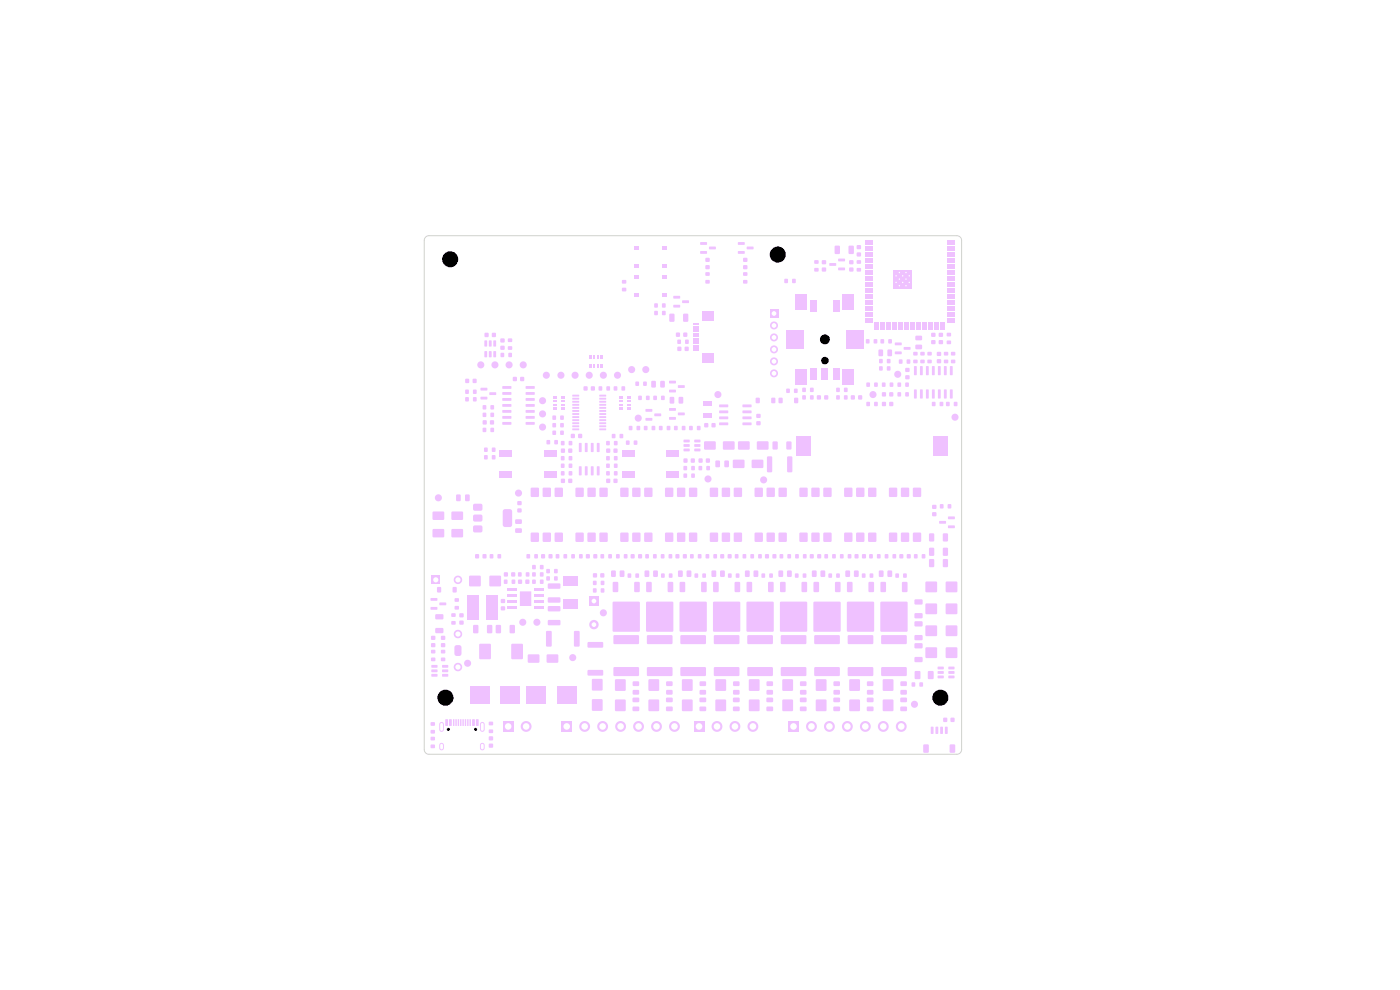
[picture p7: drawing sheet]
<svg xmlns="http://www.w3.org/2000/svg" width="297mm" height="210mm" viewBox="0 0 297 210" stroke-linecap="round" stroke-linejoin="round" font-family="sans-serif">
<g fill="#efc1ff">
<path d="M195.9 158h1.1l-.1 1.7-1-.1z"/>
<path d="M201.5 158h1.1l-.1 1.7-1-.1z"/>
<path d="M93.3 157.8a.5 .5 0 0 1 .5-.2 .5 .5 0 0 1 .4 .5v.6a.5 .5 0 0 1-.5 .5 .5 .5 0 0 1-.5-.5z"/>
<path d="M101.9 157.8a.5 .5 0 0 1 .6-.2 .5 .5 0 0 1 .3 .5v.6a.5 .5 0 0 1-.5 .5 .5 .5 0 0 1-.5-.5z"/>
<path d="M91.4 158h.8v.7h-.8z"/>
<path d="M103.7 157.8h.9v.8h-.9z"/>
<path d="M91.4 156.3h.8v.7h-.8z"/>
<path d="M103.7 156.2h.9v.8h-.9z"/>
<path d="M197.5 154.2h.5v1.5l-.5-.1z"/>
<path d="M198.5 154.2h.5v1.5l-.5-.1z"/>
<path d="M199.5 154.2h.5v1.5l-.5-.1z"/>
<path d="M200.5 154.2h.5v1.5l-.5-.1z"/>
<path d="M91.4 154.9h.8v.7h-.8z"/>
<path d="M103.7 154.8h.9v.7h-.9z"/>
<path d="M106.7 152.9h2.3v2.3h-2.3z"/>
<path d="M119.1 152.9h2.3v2.3h-2.3z"/>
<path d="M147.1 152.9h2.3v2.3h-2.3z"/>
<path d="M167.2 152.9h2.3v2.3h-2.3z"/>
<path d="M93.3 153.3a.5 .5 0 0 1 .5-.1 .5 .5 0 0 1 .4 .4v1.1a.5 .5 0 0 1-.5 .5 .5 .5 0 0 1-.5-.5z"/>
<path d="M101.9 153.3a.5 .5 0 0 1 .6-.1 .5 .5 0 0 1 .3 .4v1.1a.5 .5 0 0 1-.5 .5 .5 .5 0 0 1-.5-.5z"/>
<path d="M94.5 152.6h.5v1.4l-.5-.1z"/>
<path d="M95.3 152.6h.5v1.4l-.5-.1z"/>
<path d="M96.1 152.6h.3l-.1 1.4-.2-.1z"/>
<path d="M96.6 152.6h.3l-.1 1.4-.2-.1z"/>
<path d="M97.1 152.6h.3l-.1 1.4-.2-.1z"/>
<path d="M97.6 152.6h.3l-.1 1.4-.2-.1z"/>
<path d="M98.1 152.6h.3l-.1 1.4-.2-.1z"/>
<path d="M98.6 152.6h.3l-.1 1.4-.2-.1z"/>
<path d="M99.1 152.6h.3l-.1 1.4-.2-.1z"/>
<path d="M99.6 152.6h.3l-.1 1.4-.2-.1z"/>
<path d="M100.2 152.6h.5v1.4l-.5-.1z"/>
<path d="M101 152.6h.5v1.4l-.5-.1z"/>
<path d="M91.4 153.2h.8v.7h-.8z"/>
<path d="M103.7 153.1h.9v.7h-.9z"/>
<path d="M200.1 152.3h.8v.8h-.8z"/>
<path d="M201.7 152.3h.8v.8h-.8z"/>
<path d="M130.5 148.4h2.2v2.4h-2.2z"/>
<path d="M134.2 149.9h1.3l.1 .9h-1.3z"/>
<path d="M137.6 148.4h2.2v2.4h-2.2z"/>
<path d="M141.3 149.9h1.3l.1 .9h-1.3z"/>
<path d="M144.7 148.4h2.2v2.4h-2.2z"/>
<path d="M148.4 149.9h1.3l.1 .9h-1.3z"/>
<path d="M151.8 148.4h2.2v2.4h-2.2z"/>
<path d="M155.5 149.9h1.3l.1 .9h-1.3z"/>
<path d="M158.9 148.4h2.2v2.4h-2.2z"/>
<path d="M162.6 149.9h1.3l.1 .9h-1.3z"/>
<path d="M166 148.4h2.2v2.4h-2.2z"/>
<path d="M169.7 149.9h1.3l.1 .9h-1.3z"/>
<path d="M173.1 148.4h2.2v2.4h-2.2z"/>
<path d="M176.8 149.9h1.3l.1 .9h-1.3z"/>
<path d="M180.2 148.4h2.2v2.4h-2.2z"/>
<path d="M183.9 149.9h1.3l.1 .9h-1.3z"/>
<path d="M187.3 148.4h2.2v2.4h-2.2z"/>
<path d="M191 149.9h1.3l.1 .9h-1.3z"/>
<path d="M125.6 148.4h2.2v2.3h-2.2z"/>
<path d="M99.7 145.5h4.2v3.8h-4.2z"/>
<path d="M106.1 145.5h4.2v3.8h-4.2z"/>
<path d="M111.7 145.5h4.2v3.8h-4.2z"/>
<path d="M118.1 145.5h4.2v3.8h-4.2z"/>
<path d="M134.2 148h1.3l.1 .9h-1.3z"/>
<path d="M141.3 148h1.3l.1 .9h-1.3z"/>
<path d="M148.4 148h1.3l.1 .9h-1.3z"/>
<path d="M155.5 148h1.3l.1 .9h-1.3z"/>
<path d="M162.6 148h1.3l.1 .9h-1.3z"/>
<path d="M169.7 148h1.3l.1 .9h-1.3z"/>
<path d="M176.8 148h1.3l.1 .9h-1.3z"/>
<path d="M183.9 148h1.3l.1 .9h-1.3z"/>
<path d="M191 148h1.3l.1 .9h-1.3z"/>
<path d="M134.3 146.4h1.2l.1 .9h-1.3z"/>
<path d="M141.4 146.4h1.2l.1 .9h-1.3z"/>
<path d="M148.5 146.4h1.2l.1 .9h-1.3z"/>
<path d="M155.6 146.4h1.2l.1 .9h-1.3z"/>
<path d="M162.7 146.4h1.2l.1 .9h-1.3z"/>
<path d="M169.8 146.4h1.2l.1 .9h-1.3z"/>
<path d="M176.9 146.4h1.2l.1 .9h-1.3z"/>
<path d="M184 146.4h1.2l.1 .9h-1.3z"/>
<path d="M191.1 146.4h1.2l.1 .9h-1.3z"/>
<path d="M130.5 144.1h2.2v2.4h-2.2z"/>
<path d="M137.6 144.1h2.2v2.4h-2.2z"/>
<path d="M144.7 144.1h2.2v2.4h-2.2z"/>
<path d="M151.8 144.1h2.2v2.4h-2.2z"/>
<path d="M158.9 144.1h2.2v2.4h-2.2z"/>
<path d="M166 144.1h2.2v2.4h-2.2z"/>
<path d="M173.1 144.1h2.2v2.4h-2.2z"/>
<path d="M180.2 144.1h2.2v2.4h-2.2z"/>
<path d="M187.3 144.1h2.2v2.4h-2.2z"/>
<path d="M125.6 144.1h2.2v2.3h-2.2z"/>
<path d="M193.4 144.8h.7v.8h-.7z"/>
<path d="M195.1 144.8h.7v.8h-.7z"/>
<path d="M134.3 144.6h1.2l.1 .8-1.3 .1z"/>
<path d="M141.4 144.6h1.2l.1 .8-1.3 .1z"/>
<path d="M148.5 144.6h1.2l.1 .8-1.3 .1z"/>
<path d="M155.6 144.6h1.2l.1 .8-1.3 .1z"/>
<path d="M162.7 144.6h1.2l.1 .8-1.3 .1z"/>
<path d="M169.8 144.6h1.2l.1 .8-1.3 .1z"/>
<path d="M176.9 144.6h1.2l.1 .8-1.3 .1z"/>
<path d="M184 144.6h1.2l.1 .8-1.3 .1z"/>
<path d="M191.1 144.6h1.2l.1 .8-1.3 .1z"/>
<path d="M194.1 142.4h1.1v1.6h-1.1z"/>
<path d="M196.9 142.4h1.1v1.6h-1.1z"/>
<path d="M198.9 143.3h1.2l.1 .5-1.2 .1z"/>
<path d="M201.2 143.3h1.2l.1 .5-1.2 .1z"/>
<path d="M91.5 143h1.2l.1 .5h-1.2z"/>
<path d="M93.8 143h1.2l.1 .5h-1.2z"/>
<path d="M130.2 141.6l5.2-.1 .2 .2v1.6l-.3 .1h-5l-.2-.2z"/>
<path d="M137.3 141.6l5.2-.1 .2 .2v1.6l-.3 .1h-5l-.2-.2z"/>
<path d="M144.4 141.6l5.2-.1 .2 .2v1.6l-.3 .1h-5l-.2-.2z"/>
<path d="M151.5 141.6l5.2-.1 .2 .2v1.6l-.3 .1h-5l-.2-.2z"/>
<path d="M158.6 141.6l5.2-.1 .2 .2v1.6l-.3 .1h-5l-.2-.2z"/>
<path d="M165.7 141.6l5.2-.1 .2 .2v1.6l-.3 .1h-5l-.2-.2z"/>
<path d="M172.8 141.6l5.2-.1 .2 .2v1.6l-.3 .1h-5l-.2-.2z"/>
<path d="M179.9 141.6l5.2-.1 .2 .2v1.6l-.3 .1h-5l-.2-.2z"/>
<path d="M187 141.6l5.2-.1 .2 .2v1.6l-.3 .1h-5l-.2-.2z"/>
<path d="M124.7 142.2l3.1-.1 .2 .2v.8l-.3 .2h-2.9l-.2-.2z"/>
<path d="M198.9 142.4h1.2l.1 .5h-1.2z"/>
<path d="M201.2 142.4h1.2l.1 .5h-1.2z"/>
<path d="M91.5 142h1.2l.1 .5-1.2 .1z"/>
<path d="M93.8 142h1.2l.1 .5-1.2 .1z"/>
<path d="M198.9 141.4h1.2l.1 .5-1.2 .1z"/>
<path d="M201.2 141.4h1.2l.1 .5-1.2 .1z"/>
<path d="M91.5 141.1h1.2l.1 .5h-1.2z"/>
<path d="M93.8 141.1h1.2l.1 .5h-1.2z"/>
<path d="M112 138.9l2.3-.1 .1 1.7-2.3 .1z"/>
<path d="M116 138.9l2.3-.1 .1 1.7-2.3 .1z"/>
<path d="M194.1 139.4h1.5l.1 .1v.8l-.2 .2h-1.4l-.1-.3z"/>
<path d="M91.5 139.5h.8v.7h-.8z"/>
<path d="M93.6 139.5h.8v.7h-.8z"/>
<path d="M101.7 136.6l2.2-.1 .2 .2-.1 3.1-2.3-.1z"/>
<path d="M108.5 136.6l2.2-.1 .2 .2-.1 3.1-2.3-.1z"/>
<path d="M196.4 137.4h2.3v2.1h-2.3z"/>
<path d="M200.7 137.4h2.3v2.1h-2.3z"/>
<path d="M96.6 136.9l.9-.1 .4 .4v1.5l-.3 .4-.8 .1-.4-.4v-1.5z"/>
<path d="M91.5 137.9h.8v.7h-.8z"/>
<path d="M93.6 137.9h.8v.7h-.8z"/>
<path d="M194.1 136.5l1.5-.1 .1 .2v.8l-.2 .1h-1.4l-.1-.2z"/>
<path d="M124.7 136.2h3.1l.2 .2v.8l-.3 .2h-2.9l-.2-.2z"/>
<path d="M91.5 136.5h.8v.7h-.8z"/>
<path d="M93.6 136.5h.8v.7h-.8z"/>
<path d="M115.9 133.9l.9-.1 .2 .2 .1 2.9-.2 .3h-.9l-.2-.2z"/>
<path d="M121.8 133.9l.9-.1 .3 .2v2.9l-.2 .3h-.9l-.1-.2z"/>
<path d="M130.2 134.8l5.2-.1 .2 .3v1.5l-.3 .1h-5l-.2-.2z"/>
<path d="M137.3 134.8l5.2-.1 .2 .3v1.5l-.3 .1h-5l-.2-.2z"/>
<path d="M144.4 134.8l5.2-.1 .2 .3v1.5l-.3 .1h-5l-.2-.2z"/>
<path d="M151.5 134.8l5.2-.1 .2 .3v1.5l-.3 .1h-5l-.2-.2z"/>
<path d="M158.6 134.8l5.2-.1 .2 .3v1.5l-.3 .1h-5l-.2-.2z"/>
<path d="M165.7 134.8l5.2-.1 .2 .3v1.5l-.3 .1h-5l-.2-.2z"/>
<path d="M172.8 134.8l5.2-.1 .2 .3v1.5l-.3 .1h-5l-.2-.2z"/>
<path d="M179.9 134.8l5.2-.1 .2 .3v1.5l-.3 .1h-5l-.2-.2z"/>
<path d="M187 134.8l5.2-.1 .2 .3v1.5l-.3 .1h-5l-.2-.2z"/>
<path d="M194.1 134.8l1.5-.1 .1 .2v.8l-.2 .1h-1.4l-.1-.2z"/>
<path d="M91.5 134.9h.8v.8h-.8z"/>
<path d="M93.6 134.9h.8v.8h-.8z"/>
<path d="M196.4 132.7h2.3v2.2h-2.3z"/>
<path d="M200.7 132.7h2.3v2.2h-2.3z"/>
<path d="M100.4 132.6l.8-.1 .3 .2v1.4l-.2 .2h-.8l-.1-.1z"/>
<path d="M103.4 132.6l.8-.1 .2 .2v1.4l-.1 .2h-.8l-.2-.1z"/>
<path d="M105.2 132.6l.9-.1 .2 .2v1.4l-.2 .2h-.8l-.1-.1z"/>
<path d="M108.2 132.6l.8-.1 .2 .2v1.4l-.1 .2h-.8l-.2-.1z"/>
<path d="M92.4 133.3l1.5-.1 .2 .2v.8l-.3 .1h-1.3l-.2-.2z"/>
<path d="M130 127.7h5.7v6.2h-5.7z"/>
<path d="M137.1 127.7h5.7v6.2h-5.7z"/>
<path d="M144.2 127.7h5.7v6.2h-5.7z"/>
<path d="M151.3 127.7h5.7v6.2h-5.7z"/>
<path d="M158.4 127.7h5.7v6.2h-5.7z"/>
<path d="M165.5 127.7h5.7v6.2h-5.7z"/>
<path d="M172.6 127.7h5.7v6.2h-5.7z"/>
<path d="M179.7 127.7h5.7v6.2h-5.7z"/>
<path d="M186.8 127.7h5.7v6.2h-5.7z"/>
<path d="M194.1 131.8h1.5l.1 .2v.7l-.2 .2h-1.4l-.1-.3z"/>
<path d="M116.3 131.6l2.4-.1 .2 .2v.8l-.2 .1h-2.3l-.2-.2z"/>
<path d="M95.8 131.8h.8v.7h-.8z"/>
<path d="M97.5 131.7h.8v.8h-.8z"/>
<path d="M92.4 130.3h1.5l.2 .2v.7l-.3 .2h-1.3l-.2-.2z"/>
<path d="M99.1 126.2h2.4v5.2h-2.4z"/>
<path d="M103.3 126.2h2.4v5.2h-2.4z"/>
<path d="M194.1 130.1h1.5l.1 .1v.8l-.2 .2h-1.4l-.1-.3z"/>
<path d="M97.5 130.1h.8v.8h-.8z"/>
<path d="M95.8 130.1h.8v.7h-.8z"/>
<path d="M196.4 128.1h2.3v2.1h-2.3z"/>
<path d="M200.7 128.1h2.3v2.1h-2.3z"/>
<path d="M116.3 128.6h2.4l.2 .1v.8l-.2 .2h-2.3l-.2-.2z"/>
<path d="M106.3 128.7h.8v.7h-.8z"/>
<path d="M91.4 128.8h1.3l.1 .5h-1.4z"/>
<path d="M96.5 128.6h.8v.7h-.8z"/>
<path d="M107.8 128.6h1.9v.6h-1.9z"/>
<path d="M113.3 128.6h1.9v.6h-1.9z"/>
<path d="M119.5 127.2h3.2v2h-3.2z"/>
<path d="M110.3 125.5h2.4v3h-2.4z"/>
<path d="M125 126.5h2v2h-2z"/>
<path d="M93.2 127.8h1.4l.1 .5-1.4 .1z"/>
<path d="M194.1 127.2l1.5-.1 .1 .2v.8l-.2 .1h-1.4l-.1-.2z"/>
<path d="M106.3 127.1h.8v.8h-.8z"/>
<path d="M107.8 127.3h1.9v.6h-1.9z"/>
<path d="M113.3 127.3h1.9v.6h-1.9z"/>
<path d="M116.3 126.8l2.4-.1 .2 .2v.8l-.2 .1h-2.3l-.2-.2z"/>
<path d="M96.5 126.9h.8v.7h-.8z"/>
<path d="M91.4 126.9h1.3l.1 .5h-1.4z"/>
<path d="M107.8 126.1h1.9v.6h-1.9z"/>
<path d="M113.3 126.1h1.9v.6h-1.9z"/>
<path d="M125.8 124.8h.7v.9h-.7z"/>
<path d="M127.5 124.8h.7v.9h-.7z"/>
<path d="M92.8 124.6h.7v1h-.7z"/>
<path d="M96.1 124.6h.7v1h-.7z"/>
<path d="M196.4 123.4h2.3v2.2h-2.3z"/>
<path d="M200.7 123.4h2.3v2.2h-2.3z"/>
<path d="M130 123.5l.9-.1 .3 .2v1.8l-.2 .2h-.8l-.2-.1z"/>
<path d="M134.6 123.5l.9-.1 .2 .2v1.8l-.1 .2h-.9l-.2-.1z"/>
<path d="M137.1 123.5l.9-.1 .3 .2v1.8l-.2 .2h-.8l-.2-.1z"/>
<path d="M141.7 123.5l.9-.1 .2 .2v1.8l-.1 .2h-.9l-.2-.1z"/>
<path d="M144.2 123.5l.9-.1 .3 .2v1.8l-.2 .2h-.8l-.2-.1z"/>
<path d="M148.8 123.5l.9-.1 .2 .2v1.8l-.1 .2h-.9l-.2-.1z"/>
<path d="M151.3 123.5l.9-.1 .3 .2v1.8l-.2 .2h-.8l-.2-.1z"/>
<path d="M155.9 123.5l.9-.1 .2 .2v1.8l-.1 .2h-.9l-.2-.1z"/>
<path d="M158.4 123.5l.9-.1 .3 .2v1.8l-.2 .2h-.8l-.2-.1z"/>
<path d="M163 123.5l.9-.1 .2 .2v1.8l-.1 .2h-.9l-.2-.1z"/>
<path d="M165.5 123.5l.9-.1 .3 .2v1.8l-.2 .2h-.8l-.2-.1z"/>
<path d="M170.1 123.5l.9-.1 .2 .2v1.8l-.1 .2h-.9l-.2-.1z"/>
<path d="M172.6 123.5l.9-.1 .3 .2v1.8l-.2 .2h-.8l-.2-.1z"/>
<path d="M177.2 123.5l.9-.1 .2 .2v1.8l-.1 .2h-.9l-.2-.1z"/>
<path d="M179.7 123.5l.9-.1 .3 .2v1.8l-.2 .2h-.8l-.2-.1z"/>
<path d="M184.3 123.5l.9-.1 .2 .2v1.8l-.1 .2h-.9l-.2-.1z"/>
<path d="M186.8 123.5l.9-.1 .3 .2v1.8l-.2 .2h-.8l-.2-.1z"/>
<path d="M191.4 123.5l.9-.1 .2 .2v1.8l-.1 .2h-.9l-.2-.1z"/>
<path d="M107.8 124.8h1.9v.6h-1.9z"/>
<path d="M113.3 124.8h1.9v.6h-1.9z"/>
<path d="M116.3 123.8h2.4l.2 .1v.8l-.2 .2h-2.3l-.2-.2z"/>
<path d="M99.6 122.2h2.3v2.1h-2.3z"/>
<path d="M103.9 122.2h2.3v2.1h-2.3z"/>
<path d="M119.5 122.3h3.2v2h-3.2z"/>
<path d="M125.8 123.2h.7v.9h-.7z"/>
<path d="M127.5 123.2h.7v.9h-.7z"/>
<path d="M91.5 122.1h1.9v1.8h-1.9z"/>
<path d="M106.9 123h.7v.8h-.7z"/>
<path d="M108.6 123h.7v.8h-.7z"/>
<path d="M109.9 123h.8v.8h-.8z"/>
<path d="M111.5 123h.8v.8h-.8z"/>
<path d="M112.9 123h.7v.8h-.7z"/>
<path d="M114.6 123h.7v.8h-.7z"/>
<path d="M115.9 122.3h.7v.8h-.7z"/>
<path d="M117.6 122.3h.7v.8h-.7z"/>
<path d="M133.2 121.7h.7v.8h-.7z"/>
<path d="M134.8 121.7h.7v.8h-.7z"/>
<path d="M140.3 121.7h.7v.8h-.7z"/>
<path d="M141.9 121.7h.7v.8h-.7z"/>
<path d="M147.4 121.7h.7v.8h-.7z"/>
<path d="M149 121.7h.7v.8h-.7z"/>
<path d="M154.5 121.7h.7v.8h-.7z"/>
<path d="M156.1 121.7h.7v.8h-.7z"/>
<path d="M161.6 121.7h.7v.8h-.7z"/>
<path d="M163.2 121.7h.7v.8h-.7z"/>
<path d="M168.7 121.7h.7v.8h-.7z"/>
<path d="M170.3 121.7h.7v.8h-.7z"/>
<path d="M175.8 121.7h.7v.8h-.7z"/>
<path d="M177.4 121.7h.7v.8h-.7z"/>
<path d="M182.9 121.7h.7v.8h-.7z"/>
<path d="M184.5 121.7h.7v.8h-.7z"/>
<path d="M190 121.7h.7v.8h-.7z"/>
<path d="M191.6 121.7h.7v.8h-.7z"/>
<path d="M125.8 121.6h.8v.9h-.8z"/>
<path d="M127.4 121.6h.8v.9h-.8z"/>
<path d="M129.7 121.1h.9l-.1 1.3-.8-.1z"/>
<path d="M131.5 121.1h.9v1.3l-.9-.1z"/>
<path d="M136.8 121.1h.9l-.1 1.3-.8-.1z"/>
<path d="M138.6 121.1h.9v1.3l-.9-.1z"/>
<path d="M143.9 121.1h.9l-.1 1.3-.8-.1z"/>
<path d="M145.7 121.1h.9v1.3l-.9-.1z"/>
<path d="M151 121.1h.9l-.1 1.3-.8-.1z"/>
<path d="M152.8 121.1h.9v1.3l-.9-.1z"/>
<path d="M158.1 121.1h.9l-.1 1.3-.8-.1z"/>
<path d="M159.9 121.1h.9v1.3l-.9-.1z"/>
<path d="M165.2 121.1h.9l-.1 1.3-.8-.1z"/>
<path d="M167 121.1h.9v1.3l-.9-.1z"/>
<path d="M172.3 121.1h.9l-.1 1.3-.8-.1z"/>
<path d="M174.1 121.1h.9v1.3l-.9-.1z"/>
<path d="M179.4 121.1h.9l-.1 1.3-.8-.1z"/>
<path d="M181.2 121.1h.9v1.3l-.9-.1z"/>
<path d="M186.5 121.1h.9l-.1 1.3-.8-.1z"/>
<path d="M188.3 121.1h.9v1.3l-.9-.1z"/>
<path d="M106.9 121.4h.8v.9h-.8z"/>
<path d="M108.5 121.4h.8v.9h-.8z"/>
<path d="M109.9 121.4h.7v.9h-.7z"/>
<path d="M111.6 121.4h.7v.9h-.7z"/>
<path d="M112.9 121.4h.7v.9h-.7z"/>
<path d="M114.6 121.4h.7v.9h-.7z"/>
<path d="M115.9 120.7h.7v.9h-.7z"/>
<path d="M117.6 120.7h.7v.9h-.7z"/>
<path d="M112.9 119.9h.7v.8h-.7z"/>
<path d="M114.6 119.9h.7v.8h-.7z"/>
<path d="M197.1 118.6h.9l.2 .1v1.4l-.2 .2h-.7l-.2-.1z"/>
<path d="M200.1 118.6h.8l.2 .1v1.4l-.1 .2h-.8l-.2-.1z"/>
<path d="M100.8 117.6h.8v.8h-.8z"/>
<path d="M102.4 117.6h.8v.8h-.8z"/>
<path d="M103.9 117.6h.7v.8h-.7z"/>
<path d="M105.6 117.6h.7v.8h-.7z"/>
<path d="M111.7 117.6h.7v.8h-.7z"/>
<path d="M113.4 117.6h.7v.8h-.7z"/>
<path d="M114.8 117.6h.8v.8h-.8z"/>
<path d="M116.4 117.6h.8v.8h-.8z"/>
<path d="M117.9 117.6h.7v.8h-.7z"/>
<path d="M119.6 117.6h.7v.8h-.7z"/>
<path d="M121.2 117.6h.7v.8h-.7z"/>
<path d="M122.9 117.6h.7v.8h-.7z"/>
<path d="M124.3 117.6h.8v.8h-.8z"/>
<path d="M125.9 117.6h.8v.8h-.8z"/>
<path d="M127.4 117.6h.7v.8h-.7z"/>
<path d="M129.1 117.6h.7v.8h-.7z"/>
<path d="M130.7 117.6h.7v.8h-.7z"/>
<path d="M132.4 117.6h.7v.8h-.7z"/>
<path d="M133.8 117.6h.8v.8h-.8z"/>
<path d="M135.4 117.6h.8v.8h-.8z"/>
<path d="M136.9 117.6h.7v.8h-.7z"/>
<path d="M138.6 117.6h.7v.8h-.7z"/>
<path d="M140.2 117.6h.7v.8h-.7z"/>
<path d="M141.9 117.6h.7v.8h-.7z"/>
<path d="M143.3 117.6h.8v.8h-.8z"/>
<path d="M144.9 117.6h.8v.8h-.8z"/>
<path d="M146.4 117.6h.7v.8h-.7z"/>
<path d="M148.1 117.6h.7v.8h-.7z"/>
<path d="M149.7 117.6h.7v.8h-.7z"/>
<path d="M151.4 117.6h.7v.8h-.7z"/>
<path d="M152.8 117.6h.8v.8h-.8z"/>
<path d="M154.4 117.6h.8v.8h-.8z"/>
<path d="M155.9 117.6h.7v.8h-.7z"/>
<path d="M157.6 117.6h.7v.8h-.7z"/>
<path d="M159.2 117.6h.7v.8h-.7z"/>
<path d="M160.9 117.6h.7v.8h-.7z"/>
<path d="M162.3 117.6h.8v.8h-.8z"/>
<path d="M163.9 117.6h.8v.8h-.8z"/>
<path d="M165.4 117.6h.7v.8h-.7z"/>
<path d="M167.1 117.6h.7v.8h-.7z"/>
<path d="M168.7 117.6h.7v.8h-.7z"/>
<path d="M170.4 117.6h.7v.8h-.7z"/>
<path d="M171.8 117.6h.8v.8h-.8z"/>
<path d="M173.4 117.6h.8v.8h-.8z"/>
<path d="M174.9 117.6h.7v.8h-.7z"/>
<path d="M176.6 117.6h.7v.8h-.7z"/>
<path d="M178.2 117.6h.7v.8h-.7z"/>
<path d="M179.9 117.6h.7v.8h-.7z"/>
<path d="M181.3 117.6h.8v.8h-.8z"/>
<path d="M182.9 117.6h.8v.8h-.8z"/>
<path d="M184.4 117.6h.7v.8h-.7z"/>
<path d="M186.1 117.6h.7v.8h-.7z"/>
<path d="M187.7 117.6h.7v.8h-.7z"/>
<path d="M189.4 117.6h.7v.8h-.7z"/>
<path d="M190.8 117.6h.8v.8h-.8z"/>
<path d="M192.4 117.6h.8v.8h-.8z"/>
<path d="M193.9 117.6h.7v.8h-.7z"/>
<path d="M195.6 117.6h.7v.8h-.7z"/>
<path d="M197.1 116.2h.9l.2 .1v1.4l-.2 .2h-.7l-.2-.1z"/>
<path d="M200.1 116.2h.8l.2 .1v1.4l-.1 .2h-.8l-.2-.1z"/>
<path d="M112.6 113h1.7v1.9h-1.7z"/>
<path d="M115.2 113h1.6v1.9h-1.6z"/>
<path d="M117.7 113h1.7v1.9h-1.7z"/>
<path d="M122.1 113h1.7v1.9h-1.7z"/>
<path d="M124.7 113h1.6v1.9h-1.6z"/>
<path d="M127.2 113h1.7v1.9h-1.7z"/>
<path d="M131.6 113h1.7v1.9h-1.7z"/>
<path d="M134.2 113h1.6v1.9h-1.6z"/>
<path d="M136.7 113h1.7v1.9h-1.7z"/>
<path d="M141.1 113h1.7v1.9h-1.7z"/>
<path d="M143.7 113h1.6v1.9h-1.6z"/>
<path d="M146.2 113h1.7v1.9h-1.7z"/>
<path d="M150.6 113h1.7v1.9h-1.7z"/>
<path d="M153.2 113h1.6v1.9h-1.6z"/>
<path d="M155.7 113h1.7v1.9h-1.7z"/>
<path d="M160.1 113h1.7v1.9h-1.7z"/>
<path d="M162.7 113h1.6v1.9h-1.6z"/>
<path d="M165.2 113h1.7v1.9h-1.7z"/>
<path d="M169.6 113h1.7v1.9h-1.7z"/>
<path d="M172.2 113h1.6v1.9h-1.6z"/>
<path d="M174.7 113h1.7v1.9h-1.7z"/>
<path d="M179.1 113h1.7v1.9h-1.7z"/>
<path d="M181.7 113h1.6v1.9h-1.6z"/>
<path d="M184.2 113h1.7v1.9h-1.7z"/>
<path d="M188.6 113h1.7v1.9h-1.7z"/>
<path d="M191.2 113h1.6v1.9h-1.6z"/>
<path d="M193.7 113h1.7v1.9h-1.7z"/>
<path d="M197.1 113.2l.9-.1 .2 .2v1.3l-.2 .3h-.7l-.2-.2z"/>
<path d="M200.1 113.2l.8-.1 .2 .2v1.3l-.1 .3h-.8l-.2-.2z"/>
<path d="M91.8 112.3l2.3-.1 .1 1.7-2.3 .1z"/>
<path d="M95.8 112.3l2.3-.1 .1 1.7-2.3 .1z"/>
<path d="M109.3 112.1h1.3l.1 .8-1.3 .1z"/>
<path d="M100.5 111.5h1.7l.2 .3-.1 1-.3 .1h-1.5l-.1-.3v-.9z"/>
<path d="M201.1 111.5h1.4l.1 .5h-1.4z"/>
<path d="M106.8 108.1l.2-.1h1.1l.5 .3 .1 3-.3 .4-1.4 .1-.3-.3v-3z"/>
<path d="M109.3 110.2h1.3l.1 .8-1.3 .1z"/>
<path d="M199.3 110.5h1.3l.1 .5-1.4 .1z"/>
<path d="M100.5 109.2h1.7l.2 .3-.1 1-.3 .2-1.5-.1-.1-.3v-.9z"/>
<path d="M91.8 108.6l2.3-.1 .1 1.7-2.3 .1z"/>
<path d="M95.8 108.6l2.3-.1 .1 1.7-2.3 .1z"/>
<path d="M201.1 109.6h1.4l.1 .5h-1.4z"/>
<path d="M197.8 108.7h.8v.8h-.8z"/>
<path d="M109.8 107.9h.8v.8h-.8z"/>
<path d="M100.5 106.9h1.7l.2 .3-.1 1-.3 .2-1.5-.1-.1-.3v-.9z"/>
<path d="M197.8 107.1h.8v.8h-.8z"/>
<path d="M199.4 107h.7v.8h-.7z"/>
<path d="M201.1 107h.7v.8h-.7z"/>
<path d="M109.8 106.3h.8v.8h-.8z"/>
<path d="M96.8 104.9l.9 .1-.1 1.3-.8-.1z"/>
<path d="M98.7 104.9l.9 .1-.1 1.3-.8-.1z"/>
<path d="M112.6 103.5h1.7v1.9h-1.7z"/>
<path d="M115.2 103.5h1.6v1.9h-1.6z"/>
<path d="M117.7 103.5h1.7v1.9h-1.7z"/>
<path d="M122.1 103.5h1.7v1.9h-1.7z"/>
<path d="M124.7 103.5h1.6v1.9h-1.6z"/>
<path d="M127.2 103.5h1.7v1.9h-1.7z"/>
<path d="M131.6 103.5h1.7v1.9h-1.7z"/>
<path d="M134.2 103.5h1.6v1.9h-1.6z"/>
<path d="M136.7 103.5h1.7v1.9h-1.7z"/>
<path d="M141.1 103.5h1.7v1.9h-1.7z"/>
<path d="M143.7 103.5h1.6v1.9h-1.6z"/>
<path d="M146.2 103.5h1.7v1.9h-1.7z"/>
<path d="M150.6 103.5h1.7v1.9h-1.7z"/>
<path d="M153.2 103.5h1.6v1.9h-1.6z"/>
<path d="M155.7 103.5h1.7v1.9h-1.7z"/>
<path d="M160.1 103.5h1.7v1.9h-1.7z"/>
<path d="M162.7 103.5h1.6v1.9h-1.6z"/>
<path d="M165.2 103.5h1.7v1.9h-1.7z"/>
<path d="M169.6 103.5h1.7v1.9h-1.7z"/>
<path d="M172.2 103.5h1.6v1.9h-1.6z"/>
<path d="M174.7 103.5h1.7v1.9h-1.7z"/>
<path d="M179.1 103.5h1.7v1.9h-1.7z"/>
<path d="M181.7 103.5h1.6v1.9h-1.6z"/>
<path d="M184.2 103.5h1.7v1.9h-1.7z"/>
<path d="M188.6 103.5h1.7v1.9h-1.7z"/>
<path d="M191.2 103.5h1.6v1.9h-1.6z"/>
<path d="M193.7 103.5h1.7v1.9h-1.7z"/>
<path d="M119 101.6h.8v.8h-.8z"/>
<path d="M120.6 101.6h.8v.8h-.8z"/>
<path d="M128.6 101.6h.8v.8h-.8z"/>
<path d="M130.2 101.6h.8v.8h-.8z"/>
<path d="M106 100.1h2.6v1.3h-2.6z"/>
<path d="M115.4 100.1h2.6v1.3h-2.6z"/>
<path d="M132 100.1h2.6v1.3h-2.6z"/>
<path d="M141.4 100.1h2.6v1.3h-2.6z"/>
<path d="M145 100.5h.7v.8h-.7z"/>
<path d="M146.7 100.5h.7v.8h-.7z"/>
<path d="M119 100h.7v.8h-.7z"/>
<path d="M120.7 100h.7v.8h-.7z"/>
<path d="M128.6 100h.7v.8h-.7z"/>
<path d="M130.3 100h.7v.8h-.7z"/>
<path d="M122.8 98.9l.6 .1-.1 1.8h-.5z"/>
<path d="M124.1 98.9l.6 .1-.1 1.8h-.5z"/>
<path d="M125.4 98.9l.5 .1-.1 1.8h-.5z"/>
<path d="M126.6 98.9l.6 .1-.1 1.8h-.5z"/>
<path d="M162.8 96.9l.8-.1 .2 .2v3l-.2 .2h-.7l-.2-.2z"/>
<path d="M167 96.9l.9-.1 .2 .2v3l-.2 .2h-.7l-.2-.2z"/>
<path d="M145 98.9h.7v.8h-.7z"/>
<path d="M146.7 98.9h.7v.8h-.7z"/>
<path d="M148.2 98.9h.7v.8h-.7z"/>
<path d="M149.9 98.9h.7v.8h-.7z"/>
<path d="M155.5 97.6l2.3-.1 .1 1.7-2.3 .1z"/>
<path d="M159.5 97.6l2.3-.1 .1 1.7-2.3 .1z"/>
<path d="M119 98.4h.7v.8h-.7z"/>
<path d="M120.7 98.4h.7v.8h-.7z"/>
<path d="M128.6 98.4h.7v.8h-.7z"/>
<path d="M130.3 98.4h.7v.8h-.7z"/>
<path d="M151.8 97.7l.9 .1-.1 1.3-.8-.1z"/>
<path d="M153.7 97.7l.9 .1-.1 1.3-.8-.1z"/>
<path d="M145 97.3h.8v.8h-.8z"/>
<path d="M146.6 97.3h.8v.8h-.8z"/>
<path d="M148.2 97.3h.8v.8h-.8z"/>
<path d="M149.8 97.3h.8v.8h-.8z"/>
<path d="M119 96.8h.7v.8h-.7z"/>
<path d="M120.7 96.8h.7v.8h-.7z"/>
<path d="M128.6 96.8h.7v.8h-.7z"/>
<path d="M130.3 96.8h.7v.8h-.7z"/>
<path d="M102.7 96.6h.7v.8h-.7z"/>
<path d="M104.4 96.6h.7v.8h-.7z"/>
<path d="M106 95.5h2.6v1.5h-2.6z"/>
<path d="M115.4 95.5h2.6v1.5h-2.6z"/>
<path d="M132 95.5h2.6v1.5h-2.6z"/>
<path d="M141.4 95.5h2.6v1.5h-2.6z"/>
<path d="M169 92.6h3v4.2h-3z"/>
<path d="M198 92.6h3v4.2h-3z"/>
<path d="M119 95.2h.8v.8h-.8z"/>
<path d="M120.6 95.2h.8v.8h-.8z"/>
<path d="M128.6 95.2h.8v.8h-.8z"/>
<path d="M130.2 95.2h.8v.8h-.8z"/>
<path d="M122.8 94h.6l-.1 1.9-.5-.1z"/>
<path d="M124.1 94h.6l-.1 1.9-.5-.1z"/>
<path d="M125.4 94h.5l-.1 1.9-.5-.1z"/>
<path d="M126.6 94h.6l-.1 1.9-.5-.1z"/>
<path d="M102.7 95h.7v.8h-.7z"/>
<path d="M104.4 95h.7v.8h-.7z"/>
<path d="M145 95.2h1.2l.1 .5h-1.2z"/>
<path d="M147.3 95.2h1.2l.1 .5h-1.2z"/>
<path d="M149.4 93.7l2.3-.1 .1 1.7-2.3 .1z"/>
<path d="M153.4 93.7l2.3-.1 .1 1.7-2.3 .1z"/>
<path d="M156.6 93.7l2.3-.1 .1 1.7-2.3 .1z"/>
<path d="M160.6 93.7l2.3-.1 .1 1.7-2.3 .1z"/>
<path d="M163.9 93.7l.8-.1 .3 .2v1.3l-.2 .3h-.7l-.2-.2z"/>
<path d="M166.9 93.7l.8-.1 .2 .2v1.3l-.1 .3h-.8l-.2-.2z"/>
<path d="M145 94.2h1.2l.1 .5-1.2 .1z"/>
<path d="M147.3 94.2h1.2l.1 .5-1.2 .1z"/>
<path d="M119 93.6h.7v.8h-.7z"/>
<path d="M120.7 93.6h.7v.8h-.7z"/>
<path d="M128.6 93.6h.7v.8h-.7z"/>
<path d="M130.3 93.6h.7v.8h-.7z"/>
<path d="M132.8 93.5h.7v.8h-.7z"/>
<path d="M134.5 93.5h.7v.8h-.7z"/>
<path d="M116 93.4h.7v.8h-.7z"/>
<path d="M117.6 93.4h.7v.8h-.7z"/>
<path d="M145 93.3h1.2l.1 .5h-1.2z"/>
<path d="M147.3 93.3h1.2l.1 .5h-1.2z"/>
<path d="M129.8 92.1h.7v.8h-.7z"/>
<path d="M131.5 92.1h.7v.8h-.7z"/>
<path d="M121.1 92.1h.8v.8h-.8z"/>
<path d="M122.7 92.1h.8v.8h-.8z"/>
<path d="M117.2 91.4h.7v.8h-.7z"/>
<path d="M118.9 91.4h.7v.8h-.7z"/>
<path d="M102.4 90.8h.7v.8h-.7z"/>
<path d="M104.1 90.8h.7v.8h-.7z"/>
<path d="M121.4 90.9h1.4l.1 .3-1.4 .1z"/>
<path d="M127.2 90.9h1.3l.1 .3-1.4 .1z"/>
<path d="M133.4 90.4h.7v.8h-.7z"/>
<path d="M135.1 90.4h.7v.8h-.7z"/>
<path d="M136.6 90.4h.7v.8h-.7z"/>
<path d="M138.3 90.4h.7v.8h-.7z"/>
<path d="M139.8 90.4h.7v.8h-.7z"/>
<path d="M141.5 90.4h.7v.8h-.7z"/>
<path d="M143 90.4h.7v.8h-.7z"/>
<path d="M144.7 90.4h.7v.8h-.7z"/>
<path d="M146.2 90.4h.7v.8h-.7z"/>
<path d="M147.9 90.4h.7v.8h-.7z"/>
<path d="M117.2 89.8h.7v.8h-.7z"/>
<path d="M118.9 89.8h.7v.8h-.7z"/>
<path d="M149.4 89.8h.8v.8h-.8z"/>
<path d="M151 89.8h.8v.8h-.8z"/>
<path d="M121.4 90.3l1.4-.1 .1 .4h-1.4z"/>
<path d="M127.2 90.3l1.3-.1 .1 .4h-1.4z"/>
<path d="M160.5 89.4h.8v.8h-.8z"/>
<path d="M152.6 89.6h1.8l.1 .5-1.9 .1z"/>
<path d="M157.5 89.6h1.9v.5l-1.8 .1z"/>
<path d="M106.6 89.6l1.8-.1 .1 .5-1.9 .1z"/>
<path d="M111.5 89.6l1.9-.1v.5l-1.8 .1z"/>
<path d="M102.4 89.2h.8v.8h-.8z"/>
<path d="M104 89.2h.8v.8h-.8z"/>
<path d="M121.4 89.6h1.4l.1 .3-1.4 .1z"/>
<path d="M127.2 89.6h1.3l.1 .3-1.4 .1z"/>
<path d="M121.4 89l1.4-.1 .1 .4h-1.4z"/>
<path d="M127.2 89l1.3-.1 .1 .4h-1.4z"/>
<path d="M137 88.7h1.3l.1 .5h-1.4z"/>
<path d="M117.2 88.2h.7v.8h-.7z"/>
<path d="M118.9 88.2h.7v.8h-.7z"/>
<path d="M142 88.5h1.3l.1 .5h-1.4z"/>
<path d="M152.6 88.4l1.8-.1 .1 .5-1.9 .1z"/>
<path d="M157.5 88.4l1.9-.1v.5l-1.8 .1z"/>
<path d="M106.6 88.3h1.8l.1 .4-1.9 .1z"/>
<path d="M111.5 88.3h1.9v.4l-1.8 .1z"/>
<path d="M121.4 88.3h1.4l.1 .3-1.4 .1z"/>
<path d="M127.2 88.3h1.3l.1 .3-1.4 .1z"/>
<path d="M160.5 87.8h.8v.8h-.8z"/>
<path d="M149.1 87.7h1.8v1h-1.8z"/>
<path d="M102.4 87.6h.7v.8h-.7z"/>
<path d="M104.1 87.6h.7v.8h-.7z"/>
<path d="M138.8 87.7h1.4l.1 .5-1.4 .1z"/>
<path d="M143.8 87.5h1.4l.1 .5-1.4 .1z"/>
<path d="M121.4 87.7l1.4-.1 .1 .4h-1.4z"/>
<path d="M127.2 87.7l1.3-.1 .1 .4h-1.4z"/>
<path d="M152.6 87.1h1.8l.1 .5-1.9 .1z"/>
<path d="M157.5 87.1h1.9v.5l-1.8 .1z"/>
<path d="M106.6 87h1.8l.1 .5-1.9 .1z"/>
<path d="M111.5 87h1.9v.5l-1.8 .1z"/>
<path d="M121.4 87h1.4l.1 .3-1.4 .1z"/>
<path d="M127.2 87h1.3l.1 .3-1.4 .1z"/>
<path d="M137 86.8h1.3l.1 .5h-1.4z"/>
<path d="M142 86.6h1.3l.1 .5h-1.4z"/>
<path d="M117.3 86.4h.8v.6h-.8z"/>
<path d="M119.1 86.4h.8v.6h-.8z"/>
<path d="M131.3 86.4h.8v.6h-.8z"/>
<path d="M133.1 86.4h.8v.6h-.8z"/>
<path d="M102.4 86h.7v.8h-.7z"/>
<path d="M104.1 86h.7v.8h-.7z"/>
<path d="M121.4 86.4l1.4-.1 .1 .4h-1.4z"/>
<path d="M127.2 86.4l1.3-.1 .1 .4h-1.4z"/>
<path d="M152.6 85.8h1.8l.1 .5-1.9 .1z"/>
<path d="M157.5 85.8h1.9v.5l-1.8 .1z"/>
<path d="M106.6 85.7h1.8l.1 .5-1.9 .1z"/>
<path d="M111.5 85.7h1.9v.5l-1.8 .1z"/>
<path d="M183.8 85.3h.7v.8h-.7z"/>
<path d="M185.5 85.3h.7v.8h-.7z"/>
<path d="M187.1 85.3h.8v.8h-.8z"/>
<path d="M188.7 85.3h.8v.8h-.8z"/>
<path d="M197.7 85.3h.7v.8h-.7z"/>
<path d="M199.4 85.3h.7v.8h-.7z"/>
<path d="M200.7 85.3h.7v.8h-.7z"/>
<path d="M202.4 85.3h.7v.8h-.7z"/>
<path d="M149.1 85.1h1.8v1h-1.8z"/>
<path d="M117.3 85.7h.8v.4h-.8z"/>
<path d="M119.1 85.7h.8v.4h-.8z"/>
<path d="M131.3 85.7h.8v.4h-.8z"/>
<path d="M133.1 85.7h.8v.4h-.8z"/>
<path d="M121.4 85.7h1.4l.1 .3-1.4 .1z"/>
<path d="M127.2 85.7h1.3l.1 .3-1.4 .1z"/>
<path d="M142.1 84.2l.9 .1-.1 1.3-.8-.1z"/>
<path d="M144 84.2l.9 .1-.1 1.3-.8-.1z"/>
<path d="M160.4 84.4h.7v1.1h-.7z"/>
<path d="M163.7 84.4h.7v1.1h-.7z"/>
<path d="M165.2 84.4h.8v1.1h-.8z"/>
<path d="M168.5 84.4h.8v1.1h-.8z"/>
<path d="M121.4 85.1l1.4-.1 .1 .4h-1.4z"/>
<path d="M127.2 85.1l1.3-.1 .1 .4h-1.4z"/>
<path d="M117.3 84.9h.8v.4h-.8z"/>
<path d="M119.1 84.9h.8v.4h-.8z"/>
<path d="M131.3 84.9h.8v.4h-.8z"/>
<path d="M133.1 84.9h.8v.4h-.8z"/>
<path d="M98.7 84.3h.7v.8h-.7z"/>
<path d="M100.4 84.3h.7v.8h-.7z"/>
<path d="M106.6 84.5l1.8-.1 .1 .5-1.9 .1z"/>
<path d="M111.5 84.5l1.9-.1v.5l-1.8 .1z"/>
<path d="M135.4 84h.7v.8h-.7z"/>
<path d="M137.1 84h.7v.8h-.7z"/>
<path d="M138.6 84h.7v.8h-.7z"/>
<path d="M140.3 84h.7v.8h-.7z"/>
<path d="M121.4 84.4h1.4l.1 .3-1.4 .1z"/>
<path d="M127.2 84.4h1.3l.1 .3-1.4 .1z"/>
<path d="M170.2 83.9h.7v.8h-.7z"/>
<path d="M171.9 83.9h.7v.8h-.7z"/>
<path d="M173.3 83.9h.8v.8h-.8z"/>
<path d="M174.9 83.9h.8v.8h-.8z"/>
<path d="M177.4 83.9h.7v.8h-.7z"/>
<path d="M179.1 83.9h.7v.8h-.7z"/>
<path d="M180.5 83.9h.8v.8h-.8z"/>
<path d="M182.1 83.9h.8v.8h-.8z"/>
<path d="M102 84.2h1.3l.1 .5h-1.4z"/>
<path d="M117.3 84.1h.8v.5h-.8z"/>
<path d="M119.1 84.1h.8v.5h-.8z"/>
<path d="M131.3 84.1h.8v.5h-.8z"/>
<path d="M133.1 84.1h.8v.5h-.8z"/>
<path d="M193.9 82.6l.6 .1-.1 1.8h-.5z"/>
<path d="M195.2 82.6l.5 .1v1.8h-.5z"/>
<path d="M196.5 82.6l.5 .1-.1 1.8h-.5z"/>
<path d="M197.7 82.6l.6 .1-.1 1.8h-.5z"/>
<path d="M199 82.6l.6 .1-.1 1.8h-.5z"/>
<path d="M200.3 82.6l.5 .1-.1 1.8h-.4z"/>
<path d="M201.6 82.6l.5 .1-.1 1.8h-.5z"/>
<path d="M121.4 83.8l1.4-.1 .1 .4h-1.4z"/>
<path d="M127.2 83.8l1.3-.1 .1 .4h-1.4z"/>
<path d="M187.1 83.2h.8v.9h-.8z"/>
<path d="M188.7 83.2h.8v.9h-.8z"/>
<path d="M190.4 83.2h.7v.9h-.7z"/>
<path d="M192.1 83.2h.7v.9h-.7z"/>
<path d="M103.8 83.2h1.4l.1 .5-1.4 .1z"/>
<path d="M106.6 83.2h1.8l.1 .5h-1.9z"/>
<path d="M111.5 83.2h1.9v.5h-1.8z"/>
<path d="M98.7 82.7h.7v.8h-.7z"/>
<path d="M100.4 82.7h.7v.8h-.7z"/>
<path d="M166.8 82.5h.7v.8h-.7z"/>
<path d="M168.5 82.5h.7v.8h-.7z"/>
<path d="M142 82.7h1.3l.1 .5h-1.4z"/>
<path d="M170.2 82.3h.7v.8h-.7z"/>
<path d="M171.9 82.3h.7v.8h-.7z"/>
<path d="M177.4 82.3h.7v.8h-.7z"/>
<path d="M179.1 82.3h.7v.8h-.7z"/>
<path d="M123.8 82h.8v.8h-.8z"/>
<path d="M125.4 82h.8v.8h-.8z"/>
<path d="M127 82h.7v.8h-.7z"/>
<path d="M128.7 82h.7v.8h-.7z"/>
<path d="M130.2 82h.7v.8h-.7z"/>
<path d="M131.9 82h.7v.8h-.7z"/>
<path d="M102 82.3h1.3l.1 .5h-1.4z"/>
<path d="M106.6 81.9h1.8l.1 .5-1.9 .1z"/>
<path d="M111.5 81.9h1.9v.5l-1.8 .1z"/>
<path d="M143.8 81.7h1.4l.1 .5-1.4 .1z"/>
<path d="M138.2 80.8l.9 .1-.1 1.3-.8-.1z"/>
<path d="M140.1 80.8l.9 .1-.1 1.3-.8-.1z"/>
<path d="M183.8 81.2h.7v.8h-.7z"/>
<path d="M185.5 81.2h.7v.8h-.7z"/>
<path d="M187.1 81.2h.7v.8h-.7z"/>
<path d="M188.8 81.2h.7v.8h-.7z"/>
<path d="M190.4 81.2h.7v.8h-.7z"/>
<path d="M192.1 81.2h.7v.8h-.7z"/>
<path d="M134.8 81h.7v.8h-.7z"/>
<path d="M136.5 81h.7v.8h-.7z"/>
<path d="M168.7 78.3h2.6v3.2h-2.6z"/>
<path d="M178.7 78.3h2.6v3.2h-2.6z"/>
<path d="M142 80.8h1.3l.1 .5h-1.4z"/>
<path d="M98.7 80.4h.8v.8h-.8z"/>
<path d="M100.3 80.4h.8v.8h-.8z"/>
<path d="M108.8 80h.8v.8h-.8z"/>
<path d="M110.4 80h.8v.8h-.8z"/>
<path d="M171.9 78.1h1.3v2.4h-1.3z"/>
<path d="M174.3 78.1h1.3v2.4h-1.3z"/>
<path d="M176.9 78.1h1.3v2.4h-1.3z"/>
<path d="M192.1 79.6h.8v.8h-.8z"/>
<path d="M193.9 77.7h.6l-.1 1.9-.5-.1z"/>
<path d="M195.2 77.7h.5v1.9l-.5-.1z"/>
<path d="M196.5 77.7h.5l-.1 1.9-.5-.1z"/>
<path d="M197.7 77.7h.6l-.1 1.9-.5-.1z"/>
<path d="M199 77.7h.6l-.1 1.9-.5-.1z"/>
<path d="M200.3 77.7h.5l-.1 1.9-.4-.1z"/>
<path d="M201.6 77.7h.5l-.1 1.9-.5-.1z"/>
<path d="M192.1 78.1h.8v.8h-.8z"/>
<path d="M186.5 77.7h.7v.9h-.7z"/>
<path d="M188.2 77.7h.7v.9h-.7z"/>
<path d="M125.1 77.2h.4v.8h-.4z"/>
<path d="M125.9 77.2h.4v.8h-.4z"/>
<path d="M126.7 77.2h.4v.8h-.4z"/>
<path d="M127.5 77.2h.4v.8h-.4z"/>
<path d="M190.7 76.3h.7v.8h-.7z"/>
<path d="M192.4 76.3h.7v.8h-.7z"/>
<path d="M186.5 76.2h.7v.8h-.7z"/>
<path d="M188.2 76.2h.7v.8h-.7z"/>
<path d="M193.8 76.3h.8v.7h-.8z"/>
<path d="M195.3 76.3h.8v.7h-.8z"/>
<path d="M196.8 76.3h.8v.7h-.8z"/>
<path d="M198.8 76.2h.8v.8h-.8z"/>
<path d="M200.3 76.3h.8v.7h-.8z"/>
<path d="M201.8 76.3h.8v.7h-.8z"/>
<path d="M148.9 75h2.5v2h-2.5z"/>
<path d="M125.1 75.4h.4v.8h-.4z"/>
<path d="M125.9 75.4h.4v.8h-.4z"/>
<path d="M126.7 75.4h.4v.8h-.4z"/>
<path d="M127.5 75.4h.4v.8h-.4z"/>
<path d="M102.8 74.5l.5 .1v1.2l-.5-.1z"/>
<path d="M103.7 74.5l.6 .1-.1 1.2-.5-.1z"/>
<path d="M104.7 74.5l.5 .1v1.2l-.5-.1z"/>
<path d="M106.2 74.9h.7v.8h-.7z"/>
<path d="M107.9 74.9h.7v.8h-.7z"/>
<path d="M186.4 74.2h.9l-.1 1.3h-.8z"/>
<path d="M188.3 74.2h.9l-.1 1.3h-.8z"/>
<path d="M198.8 74.7h.8v.8h-.8z"/>
<path d="M193.8 74.7h.8v.7h-.8z"/>
<path d="M195.3 74.7h.8v.7h-.8z"/>
<path d="M196.8 74.7h.8v.7h-.8z"/>
<path d="M200.3 74.7h.8v.7h-.8z"/>
<path d="M201.8 74.7h.8v.7h-.8z"/>
<path d="M189.9 74.6h1.3l.1 .5h-1.4z"/>
<path d="M143.7 73.6h.8v.8h-.8z"/>
<path d="M145.3 73.6h.8v.8h-.8z"/>
<path d="M146.9 74.2h1.3v.3h-1.3z"/>
<path d="M106.2 73.4h.8v.8h-.8z"/>
<path d="M107.8 73.5h.8v.7h-.8z"/>
<path d="M191.7 73.6h1.4l.1 .5-1.4 .1z"/>
<path d="M194.2 73.2l1.3-.1 .1 .9-1.3 .1z"/>
<path d="M166.7 70h3.8v4h-3.8z"/>
<path d="M179.5 70h3.8v4h-3.8z"/>
<path d="M146.9 73.7h1.3v.3h-1.3z"/>
<path d="M102.8 72.2l.5 .1v1.2l-.5-.1z"/>
<path d="M103.7 72.2l.6 .1-.1 1.2-.5-.1z"/>
<path d="M104.7 72.2l.5 .1v1.2l-.5-.1z"/>
<path d="M146.9 73.2h1.3v.3h-1.3z"/>
<path d="M189.9 72.7h1.3l.1 .5h-1.4z"/>
<path d="M197.6 72.2h.8v.8h-.8z"/>
<path d="M199.2 72.2h.8v.8h-.8z"/>
<path d="M200.9 72.3h.8v.7h-.8z"/>
<path d="M143.7 72.1h.7v.8h-.7z"/>
<path d="M145.4 72.1h.7v.8h-.7z"/>
<path d="M146.9 72.7h1.3v.3h-1.3z"/>
<path d="M183.7 72h.7v.8h-.7z"/>
<path d="M185.4 72h.7v.8h-.7z"/>
<path d="M186.8 72h.7v.8h-.7z"/>
<path d="M188.5 72h.7v.8h-.7z"/>
<path d="M106.2 71.8h.8v.8h-.8z"/>
<path d="M107.8 71.8h.8v.7h-.8z"/>
<path d="M146.9 72.2h1.3v.3h-1.3z"/>
<path d="M194.2 71.3l1.3-.1 .1 .9-1.3 .1z"/>
<path d="M146.9 71.7h1.3v.3h-1.3z"/>
<path d="M102.8 70.6h.8v.9h-.8z"/>
<path d="M104.4 70.6h.8v.9h-.8z"/>
<path d="M143.4 70.6h.8v.8h-.8z"/>
<path d="M145 70.6h.8v.8h-.8z"/>
<path d="M197.6 70.6h.8v.8h-.8z"/>
<path d="M199.2 70.6h.8v.8h-.8z"/>
<path d="M146.9 71.2h1.3v.3h-1.3z"/>
<path d="M200.9 70.6h.8v.7h-.8z"/>
<path d="M146.9 70.7h1.3v.3h-1.3z"/>
<path d="M146.9 70.2h1.3v.3h-1.3z"/>
<path d="M185.6 68.5h.9v1.5h-.9z"/>
<path d="M186.8 68.5h.9v1.5h-.9z"/>
<path d="M188.1 68.5h.9v1.5h-.9z"/>
<path d="M189.4 68.5h.9v1.5h-.9z"/>
<path d="M190.6 68.5h.9v1.5h-.9z"/>
<path d="M191.9 68.5h.9v1.5h-.9z"/>
<path d="M193.2 68.5h.9v1.5h-.9z"/>
<path d="M194.5 68.5h.9v1.5h-.9z"/>
<path d="M195.7 68.5h.9v1.5h-.9z"/>
<path d="M197 68.5h.9v1.5h-.9z"/>
<path d="M198.3 68.5h.9v1.5h-.9z"/>
<path d="M199.5 68.5h.9v1.5h-.9z"/>
<path d="M146.9 69.7h1.3v.3h-1.3z"/>
<path d="M146.9 69.2h1.3v.3h-1.3z"/>
<path d="M146.9 68.7h1.3v.3h-1.3z"/>
<path d="M183.5 67.6h1.5v.8h-1.5z"/>
<path d="M201 67.6h1.5v.8h-1.5z"/>
<path d="M142 66.6l.9-.1 .2 .2v1.3l-.2 .3h-.7l-.2-.2z"/>
<path d="M145 66.6l.8-.1 .2 .2v1.3l-.1 .3h-.8l-.2-.2z"/>
<path d="M148.9 66.1h2.5v2h-2.5z"/>
<path d="M163.3 65.7h1.7v1.6h-1.7z"/>
<path d="M183.5 66.3h1.5v.9h-1.5z"/>
<path d="M201 66.3h1.5v.9h-1.5z"/>
<path d="M138.8 66h.7v.8h-.7z"/>
<path d="M140.5 66h.7v.8h-.7z"/>
<path d="M171.9 63.8h1.3v2.4h-1.3z"/>
<path d="M176.9 63.8h1.3v2.4h-1.3z"/>
<path d="M183.5 65h1.5v.9h-1.5z"/>
<path d="M201 65h1.5v.9h-1.5z"/>
<path d="M168.7 62.5h2.6v3.2h-2.6z"/>
<path d="M178.7 62.5h2.6v3.2h-2.6z"/>
<path d="M138.8 64.4h.7v.8h-.7z"/>
<path d="M140.5 64.4h.7v.8h-.7z"/>
<path d="M142.9 64.7h1.3l.1 .5h-1.4z"/>
<path d="M183.5 63.7h1.5v.9h-1.5z"/>
<path d="M201 63.7h1.5v.9h-1.5z"/>
<path d="M144.7 63.7h1.4l.1 .5-1.4 .1z"/>
<path d="M183.5 62.5h1.5v.9h-1.5z"/>
<path d="M201 62.5h1.5v.9h-1.5z"/>
<path d="M142.9 62.8h1.3l.1 .5h-1.4z"/>
<path d="M134.5 62.1h1v.8h-1z"/>
<path d="M140.5 62.1h1v.8h-1z"/>
<path d="M183.5 61.2h1.5v.9h-1.5z"/>
<path d="M201 61.2h1.5v.9h-1.5z"/>
<path d="M132 61.1h.8v.7h-.8z"/>
<path d="M189.6 57.3h3.8v3.9h-3.8z"/>
<path d="M183.5 59.9h1.5v.9h-1.5z"/>
<path d="M201 59.9h1.5v.9h-1.5z"/>
<path d="M132 59.4h.8v.7h-.8z"/>
<path d="M149.7 59.4h.8v.7h-.8z"/>
<path d="M157.7 59.4h.8v.7h-.8z"/>
<path d="M166.4 59.2h.7v.8h-.7z"/>
<path d="M168.1 59.2h.7v.8h-.7z"/>
<path d="M183.5 58.7h1.5v.9h-1.5z"/>
<path d="M201 58.7h1.5v.9h-1.5z"/>
<path d="M134.5 58.3h1v.8h-1z"/>
<path d="M140.5 58.3h1v.8h-1z"/>
<path d="M149.7 57.8h.8v.7h-.8z"/>
<path d="M157.7 57.8h.8v.7h-.8z"/>
<path d="M183.5 57.4h1.5v.9h-1.5z"/>
<path d="M201 57.4h1.5v.9h-1.5z"/>
<path d="M172.8 56.9h.8v.7h-.8z"/>
<path d="M174.4 56.8h.8v.8h-.8z"/>
<path d="M180.2 56.8h.8v.8h-.8z"/>
<path d="M181.8 56.9h.8v.7h-.8z"/>
<path d="M177.8 56.8h1.4l.1 .5h-1.4z"/>
<path d="M149.7 56.3h.8v.8h-.8z"/>
<path d="M157.7 56.3h.8v.8h-.8z"/>
<path d="M183.5 56.1h1.5v.9h-1.5z"/>
<path d="M201 56.1h1.5v.9h-1.5z"/>
<path d="M134.5 56h1v.7h-1z"/>
<path d="M140.5 56h1v.7h-1z"/>
<path d="M176 55.8h1.3l.1 .5-1.4 .1z"/>
<path d="M174.4 55.2h.8v.8h-.8z"/>
<path d="M180.2 55.2h.8v.8h-.8z"/>
<path d="M172.8 55.2h.8v.7h-.8z"/>
<path d="M181.8 55.2h.8v.7h-.8z"/>
<path d="M183.5 54.9h1.5v.8h-1.5z"/>
<path d="M201 54.9h1.5v.8h-1.5z"/>
<path d="M149.7 54.7h.8v.8h-.8z"/>
<path d="M157.7 54.7h.8v.8h-.8z"/>
<path d="M177.8 54.9h1.4l.1 .5h-1.4z"/>
<path d="M183.5 53.6h1.5v.9h-1.5z"/>
<path d="M201 53.6h1.5v.9h-1.5z"/>
<path d="M181.8 53.6h.8v.8h-.8z"/>
<path d="M177.1 52.2l.9-.1 .2 .2v1.3l-.2 .3h-.8l-.1-.2z"/>
<path d="M180.1 52.2l.8-.1 .2 .2v1.3l-.1 .3h-.8l-.2-.2z"/>
<path d="M148.6 53.3h1.3l.1 .5h-1.4z"/>
<path d="M156.6 53.3h1.3l.1 .5h-1.4z"/>
<path d="M183.5 52.3h1.5v.9h-1.5z"/>
<path d="M201 52.3h1.5v.9h-1.5z"/>
<path d="M134.5 52.3h1v.7h-1z"/>
<path d="M140.5 52.3h1v.7h-1z"/>
<path d="M150.4 52.3h1.4l.1 .5-1.4 .1z"/>
<path d="M158.4 52.3h1.4l.1 .5-1.4 .1z"/>
<path d="M181.8 52h.8v.8h-.8z"/>
<path d="M148.6 51.4h1.3l.1 .5h-1.4z"/>
<path d="M156.6 51.4h1.3l.1 .5h-1.4z"/>
<path d="M183.5 51h1.5v.9h-1.5z"/>
<path d="M201 51h1.5v.9h-1.5z"/>
<circle cx="111.6" cy="154.1" r="1.15"/>
<circle cx="124" cy="154.1" r="1.15"/>
<circle cx="127.8" cy="154.1" r="1.15"/>
<circle cx="131.7" cy="154.1" r="1.15"/>
<circle cx="135.5" cy="154.1" r="1.15"/>
<circle cx="139.3" cy="154.1" r="1.15"/>
<circle cx="143.1" cy="154.1" r="1.15"/>
<circle cx="152.1" cy="154.1" r="1.15"/>
<circle cx="155.9" cy="154.1" r="1.15"/>
<circle cx="159.7" cy="154.1" r="1.15"/>
<circle cx="172.1" cy="154.1" r="1.15"/>
<circle cx="176" cy="154.1" r="1.15"/>
<circle cx="179.8" cy="154.1" r="1.15"/>
<circle cx="183.6" cy="154.1" r="1.15"/>
<circle cx="187.4" cy="154.1" r="1.15"/>
<circle cx="191.2" cy="154.1" r="1.15"/>
<circle cx="95.1" cy="154.7" r=".33"/>
<circle cx="100.9" cy="154.7" r=".33"/>
<circle cx="194" cy="149.4" r=".75"/>
<circle cx="94.5" cy="148" r="1.7"/>
<circle cx="199.5" cy="148" r="1.7"/>
<circle cx="97.1" cy="141.5" r=".9"/>
<circle cx="99.2" cy="140.7" r=".75"/>
<circle cx="121.5" cy="139.5" r=".75"/>
<circle cx="97.1" cy="134.5" r=".9"/>
<circle cx="126" cy="132.5" r="1"/>
<circle cx="110.9" cy="132" r=".75"/>
<circle cx="113.9" cy="132" r=".75"/>
<circle cx="128" cy="130" r=".75"/>
<circle cx="97.2" cy="123" r=".9"/>
<circle cx="93" cy="105.6" r=".75"/>
<circle cx="110" cy="104.6" r=".75"/>
<circle cx="162" cy="101.8" r=".75"/>
<circle cx="150.2" cy="101.6" r=".75"/>
<circle cx="115.1" cy="90.6" r=".75"/>
<circle cx="135.4" cy="88.7" r=".75"/>
<circle cx="202.6" cy="88.5" r=".75"/>
<circle cx="115.1" cy="87.8" r=".75"/>
<circle cx="115.1" cy="85" r=".75"/>
<circle cx="152.3" cy="83.7" r=".75"/>
<circle cx="185.2" cy="83.7" r=".75"/>
<circle cx="115.9" cy="79.6" r=".75"/>
<circle cx="119" cy="79.6" r=".75"/>
<circle cx="122" cy="79.6" r=".75"/>
<circle cx="125" cy="79.6" r=".75"/>
<circle cx="128" cy="79.6" r=".75"/>
<circle cx="131" cy="79.6" r=".75"/>
<circle cx="190.5" cy="79.4" r=".75"/>
<circle cx="164.2" cy="79.2" r=".85"/>
<circle cx="134" cy="78.4" r=".75"/>
<circle cx="137" cy="78.4" r=".75"/>
<circle cx="102" cy="77.4" r=".75"/>
<circle cx="105" cy="77.4" r=".75"/>
<circle cx="108" cy="77.4" r=".75"/>
<circle cx="111" cy="77.4" r=".75"/>
<circle cx="164.2" cy="76.7" r=".85"/>
<circle cx="175" cy="76.5" r=".8"/>
<circle cx="164.2" cy="74.1" r=".85"/>
<circle cx="175" cy="72" r="1.05"/>
<circle cx="164.2" cy="71.6" r=".85"/>
<circle cx="164.2" cy="69" r=".85"/>
<circle cx="95.5" cy="55" r="1.7"/>
<circle cx="165" cy="54" r="1.7"/>
</g>
<path d="M90.3 50.3l.7-.3h112a1 1 0 0 1 1 1v108a1 1 0 0 1-1 1h-112a1 1 0 0 1-1-1v-108z" fill="none" stroke="#d0d2cd" stroke-width=".21"/>
<g fill="#000">
<circle cx="95.1" cy="154.7" r=".33"/>
<circle cx="100.9" cy="154.7" r=".33"/>
</g>
<path d="M93.7 153.6v1.1M93.7 158.1v.6M102.3 153.6v1.1M102.3 158.1v.6" fill="none" stroke="#fff" stroke-width=".6"/>
<g fill="#fff">
<circle cx="168.3" cy="154.1" r=".7"/>
<circle cx="172.1" cy="154.1" r=".7"/>
<circle cx="176" cy="154.1" r=".7"/>
<circle cx="179.8" cy="154.1" r=".7"/>
<circle cx="183.6" cy="154.1" r=".7"/>
<circle cx="187.4" cy="154.1" r=".7"/>
<circle cx="191.2" cy="154.1" r=".7"/>
</g>
<g fill="#000">
<circle cx="95.5" cy="55" r="1.7"/>
<circle cx="165" cy="54" r="1.7"/>
<circle cx="175" cy="72" r="1.05"/>
<circle cx="175" cy="76.5" r=".8"/>
<circle cx="199.5" cy="148" r="1.7"/>
</g>
<g fill="#fff">
<circle cx="148.3" cy="154.1" r=".7"/>
<circle cx="152.1" cy="154.1" r=".7"/>
<circle cx="155.9" cy="154.1" r=".7"/>
<circle cx="159.7" cy="154.1" r=".7"/>
<circle cx="107.8" cy="154.1" r=".7"/>
<circle cx="111.6" cy="154.1" r=".7"/>
<circle cx="164.2" cy="66.5" r=".5"/>
<circle cx="164.2" cy="69" r=".5"/>
<circle cx="164.2" cy="71.6" r=".5"/>
<circle cx="164.2" cy="74.1" r=".5"/>
<circle cx="164.2" cy="76.7" r=".5"/>
<circle cx="164.2" cy="79.2" r=".5"/>
<circle cx="190.1" cy="58.5" r=".15"/>
<circle cx="190.1" cy="59.9" r=".15"/>
<circle cx="190.8" cy="57.8" r=".15"/>
<circle cx="190.8" cy="59.2" r=".15"/>
<circle cx="190.8" cy="60.6" r=".15"/>
<circle cx="191.5" cy="58.5" r=".15"/>
<circle cx="191.5" cy="59.9" r=".15"/>
<circle cx="192.2" cy="57.8" r=".15"/>
<circle cx="192.2" cy="59.2" r=".15"/>
<circle cx="192.2" cy="60.6" r=".15"/>
<circle cx="192.9" cy="58.5" r=".15"/>
<circle cx="192.9" cy="59.9" r=".15"/>
</g>
<circle cx="94.5" cy="148" r="1.7" fill="#000"/>
<g fill="#fff">
<circle cx="120.2" cy="154.1" r=".7"/>
<circle cx="124" cy="154.1" r=".7"/>
<circle cx="127.8" cy="154.1" r=".7"/>
<circle cx="131.7" cy="154.1" r=".7"/>
<circle cx="135.5" cy="154.1" r=".7"/>
<circle cx="139.3" cy="154.1" r=".7"/>
<circle cx="143.1" cy="154.1" r=".7"/>
<circle cx="126" cy="127.5" r=".5"/>
<circle cx="126" cy="132.5" r=".5"/>
<circle cx="97.1" cy="134.5" r=".55"/>
<circle cx="97.1" cy="141.5" r=".55"/>
<circle cx="92.4" cy="123" r=".55"/>
<circle cx="97.1" cy="123" r=".55"/>
</g>
</svg>
